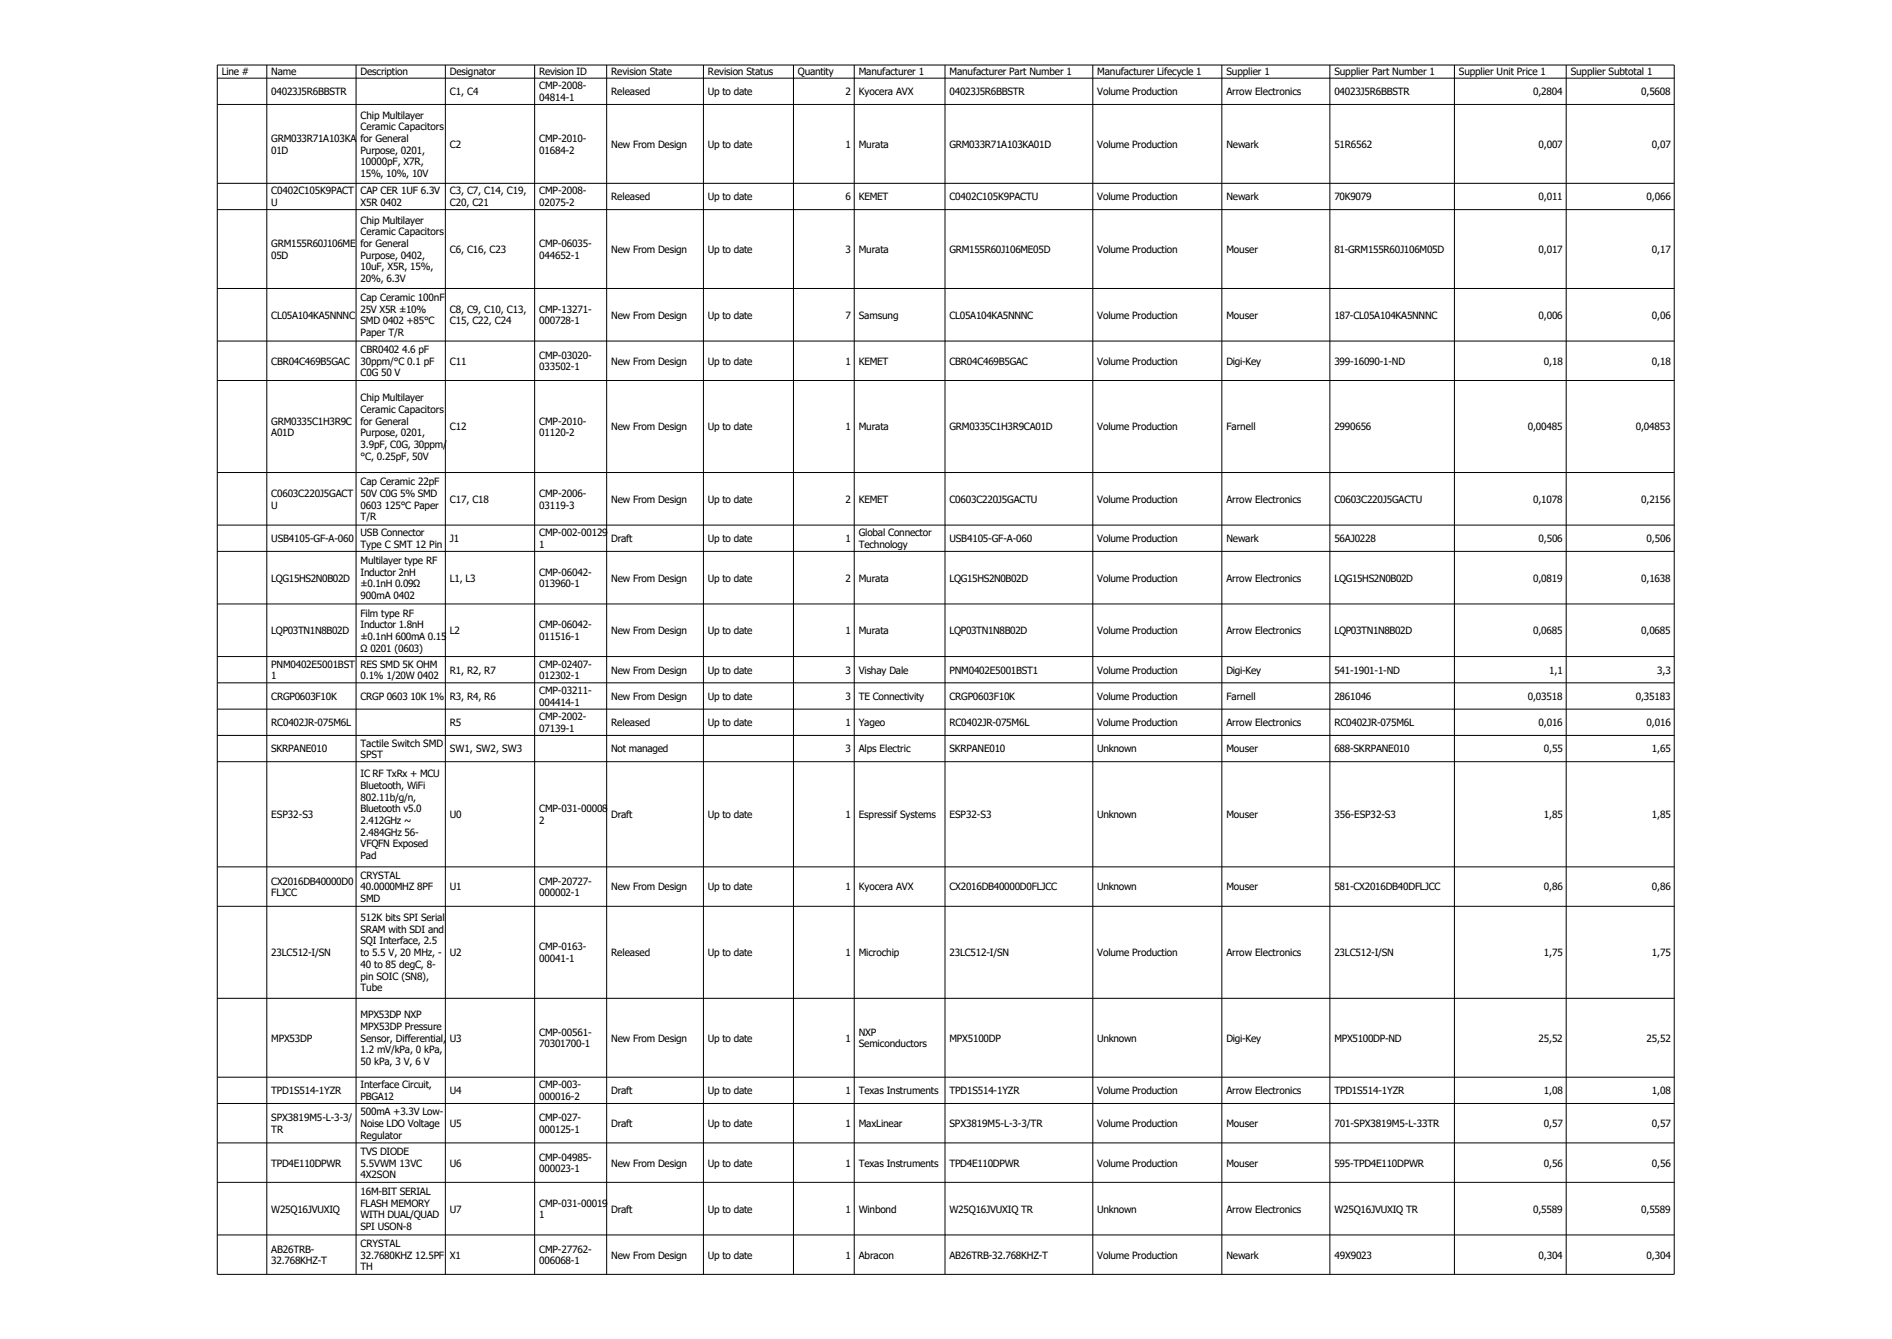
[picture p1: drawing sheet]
<svg xmlns="http://www.w3.org/2000/svg" width="297mm" height="210mm" viewBox="0 0 297 210" stroke-linecap="round" stroke-linejoin="round" font-family="sans-serif">
<defs><g id="words">
<g font-size="1.6">
<text x="34.8" y="11.8">Line #</text>
<text x="42.6" y="11.8">Name</text>
<text x="56.6" y="11.8">Description</text>
<text x="70.6" y="11.8">Designator</text>
<text x="84.6" y="11.8">Revision ID</text>
<text x="95.9" y="11.8">Revision State</text>
<text x="111.1" y="11.8">Revision Status</text>
<text x="125.2" y="11.8">Quantity</text>
<text x="134.8" y="11.8">Manufacturer 1</text>
<text x="149" y="11.8">Manufacturer Part Number 1</text>
<text x="172.2" y="11.8">Manufacturer Lifecycle 1</text>
<text x="192.5" y="11.8">Supplier 1</text>
<text x="209.4" y="11.8">Supplier Part Number 1</text>
<text x="229" y="11.8">Supplier Unit Price 1</text>
<text x="246.5" y="11.8">Supplier Subtotal 1</text>
<text x="42.6" y="14.9">04023J5R6BBSTR</text>
<text x="70.6" y="14.9">C1, C4</text>
<text x="84.6" y="14">CMP-2008-</text>
<text x="84.6" y="15.8">04814-1</text>
<text x="95.9" y="14.9">Released</text>
<text x="111.1" y="14.9">Up to date</text>
<text x="132.7" y="14.9">2</text>
<text x="134.8" y="14.9">Kyocera AVX</text>
<text x="149" y="14.9">04023J5R6BBSTR</text>
<text x="172.2" y="14.9">Volume Production</text>
<text x="192.5" y="14.9">Arrow Electronics</text>
<text x="209.4" y="14.9">04023J5R6BBSTR</text>
<text x="240.6" y="14.9">0,2804</text>
<text x="257.6" y="14.9">0,5608</text>
<text x="42.6" y="22.3">GRM033R71A103KA</text>
<text x="56.6" y="18.6">Chip Multilayer</text>
<text x="56.6" y="20.4">Ceramic Capacitors</text>
<text x="56.6" y="22.3">for General</text>
<text x="70.6" y="23.2">C2</text>
<text x="84.6" y="22.3">CMP-2010-</text>
<text x="95.9" y="23.2">New From Design</text>
<text x="111.1" y="23.2">Up to date</text>
<text x="132.7" y="23.2">1</text>
<text x="134.8" y="23.2">Murata</text>
<text x="149" y="23.2">GRM033R71A103KA01D</text>
<text x="172.2" y="23.2">Volume Production</text>
<text x="192.5" y="23.2">Newark</text>
<text x="209.4" y="23.2">51R6562</text>
<text x="241.5" y="23.2">0,007</text>
<text x="259.2" y="23.2">0,07</text>
<text x="42.6" y="24.1">01D</text>
<text x="56.6" y="24.1">Purpose, 0201,</text>
<text x="56.6" y="25.9">10000pF, X7R,</text>
<text x="56.6" y="27.8">15%, 10%, 10V</text>
<text x="84.6" y="24.1">01684-2</text>
<text x="42.6" y="30.5">C0402C105K9PACT</text>
<text x="42.6" y="32.3">U</text>
<text x="56.6" y="30.5">CAP CER 1UF 6.3V</text>
<text x="56.6" y="32.3">X5R 0402</text>
<text x="56.6" y="35.1">Chip Multilayer</text>
<text x="70.6" y="30.5">C3, C7, C14, C19,</text>
<text x="70.6" y="32.3">C20, C21</text>
<text x="84.6" y="30.5">CMP-2008-</text>
<text x="84.6" y="32.3">02075-2</text>
<text x="95.9" y="31.4">Released</text>
<text x="111.1" y="31.4">Up to date</text>
<text x="132.7" y="31.4">6</text>
<text x="134.8" y="31.4">KEMET</text>
<text x="149" y="31.4">C0402C105K9PACTU</text>
<text x="172.2" y="31.4">Volume Production</text>
<text x="192.5" y="31.4">Newark</text>
<text x="209.4" y="31.4">70K9079</text>
<text x="241.5" y="31.4">0,011</text>
<text x="258.4" y="31.4">0,066</text>
<text x="42.6" y="38.8">GRM155R60J106ME</text>
<text x="42.6" y="40.6">05D</text>
<text x="56.6" y="36.9">Ceramic Capacitors</text>
<text x="56.6" y="38.8">for General</text>
<text x="56.6" y="40.6">Purpose, 0402,</text>
<text x="70.6" y="39.7">C6, C16, C23</text>
<text x="84.6" y="38.8">CMP-06035-</text>
<text x="84.6" y="40.6">044652-1</text>
<text x="95.9" y="39.7">New From Design</text>
<text x="111.1" y="39.7">Up to date</text>
<text x="132.7" y="39.7">3</text>
<text x="134.8" y="39.7">Murata</text>
<text x="149" y="39.7">GRM155R60J106ME05D</text>
<text x="172.2" y="39.7">Volume Production</text>
<text x="192.5" y="39.7">Mouser</text>
<text x="209.4" y="39.7">81-GRM155R60J106M05D</text>
<text x="241.5" y="39.7">0,017</text>
<text x="259.2" y="39.7">0,17</text>
<text x="56.6" y="42.4">10uF, X5R, 15%,</text>
<text x="56.6" y="44.3">20%, 6.3V</text>
<text x="56.6" y="47.2">Cap Ceramic 100nF</text>
<text x="42.6" y="50">CL05A104KA5NNNC</text>
<text x="56.6" y="49.1">25V X5R ±10%</text>
<text x="56.6" y="50.9">SMD 0402 +85°C</text>
<text x="56.6" y="52.7">Paper T/R</text>
<text x="70.6" y="49.1">C8, C9, C10, C13,</text>
<text x="70.6" y="50.9">C15, C22, C24</text>
<text x="84.6" y="49.1">CMP-13271-</text>
<text x="84.6" y="50.9">000728-1</text>
<text x="95.9" y="50">New From Design</text>
<text x="111.1" y="50">Up to date</text>
<text x="132.7" y="50">7</text>
<text x="134.8" y="50">Samsung</text>
<text x="149" y="50">CL05A104KA5NNNC</text>
<text x="172.2" y="50">Volume Production</text>
<text x="192.5" y="50">Mouser</text>
<text x="209.4" y="50">187-CL05A104KA5NNNC</text>
<text x="241.5" y="50">0,006</text>
<text x="259.2" y="50">0,06</text>
<text x="42.6" y="57.2">CBR04C469B5GAC</text>
<text x="56.6" y="55.4">CBR0402 4.6 pF</text>
<text x="56.6" y="57.2">30ppm/°C 0.1 pF</text>
<text x="56.6" y="59">C0G 50 V</text>
<text x="70.6" y="57.2">C11</text>
<text x="84.6" y="56.3">CMP-03020-</text>
<text x="84.6" y="58.1">033502-1</text>
<text x="95.9" y="57.2">New From Design</text>
<text x="111.1" y="57.2">Up to date</text>
<text x="132.7" y="57.2">1</text>
<text x="134.8" y="57.2">KEMET</text>
<text x="149" y="57.2">CBR04C469B5GAC</text>
<text x="172.2" y="57.2">Volume Production</text>
<text x="192.5" y="57.2">Digi-Key</text>
<text x="209.4" y="57.2">399-16090-1-ND</text>
<text x="242.3" y="57.2">0,18</text>
<text x="259.2" y="57.2">0,18</text>
<text x="56.6" y="62.9">Chip Multilayer</text>
<text x="56.6" y="64.8">Ceramic Capacitors</text>
<text x="42.6" y="66.6">GRM0335C1H3R9C</text>
<text x="42.6" y="68.4">A01D</text>
<text x="56.6" y="66.6">for General</text>
<text x="56.6" y="68.4">Purpose, 0201,</text>
<text x="56.6" y="70.3">3.9pF, C0G, 30ppm/</text>
<text x="70.6" y="67.5">C12</text>
<text x="84.6" y="66.6">CMP-2010-</text>
<text x="84.6" y="68.4">01120-2</text>
<text x="95.9" y="67.5">New From Design</text>
<text x="111.1" y="67.5">Up to date</text>
<text x="132.7" y="67.5">1</text>
<text x="134.8" y="67.5">Murata</text>
<text x="149" y="67.5">GRM0335C1H3R9CA01D</text>
<text x="172.2" y="67.5">Volume Production</text>
<text x="192.5" y="67.5">Farnell</text>
<text x="209.4" y="67.5">2990656</text>
<text x="239.8" y="67.5">0,00485</text>
<text x="256.7" y="67.5">0,04853</text>
<text x="42.6" y="77.9">C0603C220J5GACT</text>
<text x="56.6" y="72.1">°C, 0.25pF, 50V</text>
<text x="56.6" y="76.1">Cap Ceramic 22pF</text>
<text x="56.6" y="77.9">50V C0G 5% SMD</text>
<text x="84.6" y="77.9">CMP-2006-</text>
<text x="42.6" y="79.8">U</text>
<text x="56.6" y="79.8">0603 125°C Paper</text>
<text x="56.6" y="81.6">T/R</text>
<text x="70.6" y="78.9">C17, C18</text>
<text x="84.6" y="79.8">03119-3</text>
<text x="95.9" y="78.9">New From Design</text>
<text x="111.1" y="78.9">Up to date</text>
<text x="132.7" y="78.9">2</text>
<text x="134.8" y="78.9">KEMET</text>
<text x="149" y="78.9">C0603C220J5GACTU</text>
<text x="172.2" y="78.9">Volume Production</text>
<text x="192.5" y="78.9">Arrow Electronics</text>
<text x="209.4" y="78.9">C0603C220J5GACTU</text>
<text x="240.6" y="78.9">0,1078</text>
<text x="257.6" y="78.9">0,2156</text>
<text x="42.6" y="85">USB4105-GF-A-060</text>
<text x="56.6" y="84.1">USB Connector</text>
<text x="56.6" y="86">Type C SMT 12 Pin</text>
<text x="56.6" y="88.5">Multilayer type RF</text>
<text x="70.6" y="85">J1</text>
<text x="84.6" y="84.1">CMP-002-00129-</text>
<text x="84.6" y="86">1</text>
<text x="95.9" y="85">Draft</text>
<text x="111.1" y="85">Up to date</text>
<text x="132.7" y="85">1</text>
<text x="134.8" y="84.1">Global Connector</text>
<text x="134.8" y="86">Technology</text>
<text x="149" y="85">USB4105-GF-A-060</text>
<text x="172.2" y="85">Volume Production</text>
<text x="192.5" y="85">Newark</text>
<text x="209.4" y="85">56AJ0228</text>
<text x="241.5" y="85">0,506</text>
<text x="258.4" y="85">0,506</text>
<text x="42.6" y="91.2">LQG15HS2N0B02D</text>
<text x="56.6" y="90.3">Inductor 2nH</text>
<text x="56.6" y="92.1">±0.1nH 0.09Ω</text>
<text x="56.6" y="94">900mA 0402</text>
<text x="70.6" y="91.2">L1, L3</text>
<text x="84.6" y="90.3">CMP-06042-</text>
<text x="84.6" y="92.1">013960-1</text>
<text x="95.9" y="91.2">New From Design</text>
<text x="111.1" y="91.2">Up to date</text>
<text x="132.7" y="91.2">2</text>
<text x="134.8" y="91.2">Murata</text>
<text x="149" y="91.2">LQG15HS2N0B02D</text>
<text x="172.2" y="91.2">Volume Production</text>
<text x="192.5" y="91.2">Arrow Electronics</text>
<text x="209.4" y="91.2">LQG15HS2N0B02D</text>
<text x="240.6" y="91.2">0,0819</text>
<text x="257.6" y="91.2">0,1638</text>
<text x="42.6" y="99.5">LQP03TN1N8B02D</text>
<text x="56.6" y="96.7">Film type RF</text>
<text x="56.6" y="98.6">Inductor 1.8nH</text>
<text x="56.6" y="100.4">±0.1nH 600mA 0.15</text>
<text x="70.6" y="99.5">L2</text>
<text x="84.6" y="98.6">CMP-06042-</text>
<text x="84.6" y="100.4">011516-1</text>
<text x="95.9" y="99.5">New From Design</text>
<text x="111.1" y="99.5">Up to date</text>
<text x="132.7" y="99.5">1</text>
<text x="134.8" y="99.5">Murata</text>
<text x="149" y="99.5">LQP03TN1N8B02D</text>
<text x="172.2" y="99.5">Volume Production</text>
<text x="192.5" y="99.5">Arrow Electronics</text>
<text x="209.4" y="99.5">LQP03TN1N8B02D</text>
<text x="240.6" y="99.5">0,0685</text>
<text x="257.6" y="99.5">0,0685</text>
<text x="42.6" y="104.7">PNM0402E5001BST</text>
<text x="42.6" y="106.6">1</text>
<text x="56.6" y="102.2">Ω 0201 (0603)</text>
<text x="56.6" y="104.7">RES SMD 5K OHM</text>
<text x="56.6" y="106.6">0.1% 1/20W 0402</text>
<text x="70.6" y="105.7">R1, R2, R7</text>
<text x="84.6" y="104.7">CMP-02407-</text>
<text x="84.6" y="106.6">012302-1</text>
<text x="95.9" y="105.7">New From Design</text>
<text x="111.1" y="105.7">Up to date</text>
<text x="132.7" y="105.7">3</text>
<text x="134.8" y="105.7">Vishay Dale</text>
<text x="149" y="105.7">PNM0402E5001BST1</text>
<text x="172.2" y="105.7">Volume Production</text>
<text x="192.5" y="105.7">Digi-Key</text>
<text x="209.4" y="105.7">541-1901-1-ND</text>
<text x="243.1" y="105.7">1,1</text>
<text x="260.1" y="105.7">3,3</text>
<text x="42.6" y="109.8">CRGP0603F10K</text>
<text x="42.6" y="113.9">RC0402JR-075M6L</text>
<text x="56.6" y="109.8">CRGP 0603 10K 1%</text>
<text x="70.6" y="109.8">R3, R4, R6</text>
<text x="70.6" y="113.9">R5</text>
<text x="84.6" y="108.9">CMP-03211-</text>
<text x="84.6" y="110.7">004414-1</text>
<text x="84.6" y="113">CMP-2002-</text>
<text x="95.9" y="109.8">New From Design</text>
<text x="95.9" y="113.9">Released</text>
<text x="111.1" y="109.8">Up to date</text>
<text x="111.1" y="113.9">Up to date</text>
<text x="132.7" y="109.8">3</text>
<text x="132.7" y="113.9">1</text>
<text x="134.8" y="109.8">TE Connectivity</text>
<text x="134.8" y="113.9">Yageo</text>
<text x="149" y="109.8">CRGP0603F10K</text>
<text x="149" y="113.9">RC0402JR-075M6L</text>
<text x="172.2" y="109.8">Volume Production</text>
<text x="172.2" y="113.9">Volume Production</text>
<text x="192.5" y="109.8">Farnell</text>
<text x="192.5" y="113.9">Arrow Electronics</text>
<text x="209.4" y="109.8">2861046</text>
<text x="209.4" y="113.9">RC0402JR-075M6L</text>
<text x="239.8" y="109.8">0,03518</text>
<text x="241.5" y="113.9">0,016</text>
<text x="256.7" y="109.8">0,35183</text>
<text x="258.4" y="113.9">0,016</text>
<text x="42.6" y="118">SKRPANE010</text>
<text x="56.6" y="117.1">Tactile Switch SMD</text>
<text x="56.6" y="119">SPST</text>
<text x="70.6" y="118">SW1, SW2, SW3</text>
<text x="84.6" y="114.8">07139-1</text>
<text x="95.9" y="118">Not managed</text>
<text x="132.7" y="118">3</text>
<text x="134.8" y="118">Alps Electric</text>
<text x="149" y="118">SKRPANE010</text>
<text x="172.2" y="118">Unknown</text>
<text x="192.5" y="118">Mouser</text>
<text x="209.4" y="118">688-SKRPANE010</text>
<text x="242.3" y="118">0,55</text>
<text x="259.2" y="118">1,65</text>
<text x="56.6" y="121.9">IC RF TxRx + MCU</text>
<text x="56.6" y="123.8">Bluetooth, WiFi</text>
<text x="56.6" y="125.6">802.11b/g/n,</text>
<text x="42.6" y="128.3">ESP32-S3</text>
<text x="56.6" y="127.4">Bluetooth v5.0</text>
<text x="56.6" y="129.3">2.412GHz ~</text>
<text x="56.6" y="131.1">2.484GHz 56-</text>
<text x="70.6" y="128.3">U0</text>
<text x="84.6" y="127.4">CMP-031-00008-</text>
<text x="84.6" y="129.3">2</text>
<text x="95.9" y="128.3">Draft</text>
<text x="111.1" y="128.3">Up to date</text>
<text x="132.7" y="128.3">1</text>
<text x="134.8" y="128.3">Espressif Systems</text>
<text x="149" y="128.3">ESP32-S3</text>
<text x="172.2" y="128.3">Unknown</text>
<text x="192.5" y="128.3">Mouser</text>
<text x="209.4" y="128.3">356-ESP32-S3</text>
<text x="242.3" y="128.3">1,85</text>
<text x="259.2" y="128.3">1,85</text>
<text x="56.6" y="132.9">VFQFN Exposed</text>
<text x="56.6" y="134.8">Pad</text>
<text x="56.6" y="137.9">CRYSTAL</text>
<text x="42.6" y="138.8">CX2016DB40000D0</text>
<text x="42.6" y="140.6">FLJCC</text>
<text x="56.6" y="139.7">40.0000MHZ 8PF</text>
<text x="56.6" y="141.5">SMD</text>
<text x="70.6" y="139.7">U1</text>
<text x="84.6" y="138.8">CMP-20727-</text>
<text x="84.6" y="140.6">000002-1</text>
<text x="95.9" y="139.7">New From Design</text>
<text x="111.1" y="139.7">Up to date</text>
<text x="132.7" y="139.7">1</text>
<text x="134.8" y="139.7">Kyocera AVX</text>
<text x="149" y="139.7">CX2016DB40000D0FLJCC</text>
<text x="172.2" y="139.7">Unknown</text>
<text x="192.5" y="139.7">Mouser</text>
<text x="209.4" y="139.7">581-CX2016DB40DFLJCC</text>
<text x="242.3" y="139.7">0,86</text>
<text x="259.2" y="139.7">0,86</text>
<text x="56.6" y="144.5">512K bits SPI Serial</text>
<text x="56.6" y="146.3">SRAM with SDI and</text>
<text x="56.6" y="148.2">SQI Interface, 2.5</text>
<text x="84.6" y="149.1">CMP-0163-</text>
<text x="42.6" y="150">23LC512-I/SN</text>
<text x="56.6" y="150">to 5.5 V, 20 MHz, -</text>
<text x="56.6" y="151.8">40 to 85 degC, 8-</text>
<text x="56.6" y="153.7">pin SOIC (SN8),</text>
<text x="56.6" y="155.5">Tube</text>
<text x="70.6" y="150">U2</text>
<text x="84.6" y="150.9">00041-1</text>
<text x="95.9" y="150">Released</text>
<text x="111.1" y="150">Up to date</text>
<text x="132.7" y="150">1</text>
<text x="134.8" y="150">Microchip</text>
<text x="149" y="150">23LC512-I/SN</text>
<text x="172.2" y="150">Volume Production</text>
<text x="192.5" y="150">Arrow Electronics</text>
<text x="209.4" y="150">23LC512-I/SN</text>
<text x="242.3" y="150">1,75</text>
<text x="259.2" y="150">1,75</text>
<text x="56.6" y="159.7">MPX53DP NXP</text>
<text x="56.6" y="161.6">MPX53DP Pressure</text>
<text x="42.6" y="163.4">MPX53DP</text>
<text x="56.6" y="163.4">Sensor, Differential,</text>
<text x="56.6" y="165.2">1.2 mV/kPa, 0 kPa,</text>
<text x="56.6" y="167.1">50 kPa, 3 V, 6 V</text>
<text x="70.6" y="163.4">U3</text>
<text x="84.6" y="162.5">CMP-00561-</text>
<text x="84.6" y="164.3">70301700-1</text>
<text x="95.9" y="163.4">New From Design</text>
<text x="111.1" y="163.4">Up to date</text>
<text x="132.7" y="163.4">1</text>
<text x="134.8" y="162.5">NXP</text>
<text x="134.8" y="164.3">Semiconductors</text>
<text x="149" y="163.4">MPX5100DP</text>
<text x="172.2" y="163.4">Unknown</text>
<text x="192.5" y="163.4">Digi-Key</text>
<text x="209.4" y="163.4">MPX5100DP-ND</text>
<text x="241.5" y="163.4">25,52</text>
<text x="258.4" y="163.4">25,52</text>
<text x="42.6" y="171.7">TPD1S514-1YZR</text>
<text x="56.6" y="170.7">Interface Circuit,</text>
<text x="56.6" y="172.6">PBGA12</text>
<text x="70.6" y="171.7">U4</text>
<text x="84.6" y="170.7">CMP-003-</text>
<text x="84.6" y="172.6">000016-2</text>
<text x="95.9" y="171.7">Draft</text>
<text x="111.1" y="171.7">Up to date</text>
<text x="132.7" y="171.7">1</text>
<text x="134.8" y="171.7">Texas Instruments</text>
<text x="149" y="171.7">TPD1S514-1YZR</text>
<text x="172.2" y="171.7">Volume Production</text>
<text x="192.5" y="171.7">Arrow Electronics</text>
<text x="209.4" y="171.7">TPD1S514-1YZR</text>
<text x="242.3" y="171.7">1,08</text>
<text x="259.2" y="171.7">1,08</text>
<text x="42.6" y="175.9">SPX3819M5-L-3-3/</text>
<text x="42.6" y="177.7">TR</text>
<text x="56.6" y="175">500mA +3.3V Low-</text>
<text x="56.6" y="176.8">Noise LDO Voltage</text>
<text x="56.6" y="178.6">Regulator</text>
<text x="70.6" y="176.8">U5</text>
<text x="84.6" y="175.9">CMP-027-</text>
<text x="84.6" y="177.7">000125-1</text>
<text x="95.9" y="176.8">Draft</text>
<text x="111.1" y="176.8">Up to date</text>
<text x="132.7" y="176.8">1</text>
<text x="134.8" y="176.8">MaxLinear</text>
<text x="149" y="176.8">SPX3819M5-L-3-3/TR</text>
<text x="172.2" y="176.8">Volume Production</text>
<text x="192.5" y="176.8">Mouser</text>
<text x="209.4" y="176.8">701-SPX3819M5-L-33TR</text>
<text x="242.3" y="176.8">0,57</text>
<text x="259.2" y="176.8">0,57</text>
<text x="42.6" y="183">TPD4E110DPWR</text>
<text x="56.6" y="181.2">TVS DIODE</text>
<text x="56.6" y="183">5.5VWM 13VC</text>
<text x="56.6" y="184.8">4X2SON</text>
<text x="70.6" y="183">U6</text>
<text x="84.6" y="182.1">CMP-04985-</text>
<text x="84.6" y="183.9">000023-1</text>
<text x="95.9" y="183">New From Design</text>
<text x="111.1" y="183">Up to date</text>
<text x="132.7" y="183">1</text>
<text x="134.8" y="183">Texas Instruments</text>
<text x="149" y="183">TPD4E110DPWR</text>
<text x="172.2" y="183">Volume Production</text>
<text x="192.5" y="183">Mouser</text>
<text x="209.4" y="183">595-TPD4E110DPWR</text>
<text x="242.3" y="183">0,56</text>
<text x="259.2" y="183">0,56</text>
<text x="42.6" y="190.2">W25Q16JVUXIQ</text>
<text x="56.6" y="187.5">16M-BIT SERIAL</text>
<text x="56.6" y="189.3">FLASH MEMORY</text>
<text x="56.6" y="191.1">WITH DUAL/QUAD</text>
<text x="70.6" y="190.2">U7</text>
<text x="84.6" y="189.3">CMP-031-00019-</text>
<text x="84.6" y="191.1">1</text>
<text x="95.9" y="190.2">Draft</text>
<text x="111.1" y="190.2">Up to date</text>
<text x="132.7" y="190.2">1</text>
<text x="134.8" y="190.2">Winbond</text>
<text x="149" y="190.2">W25Q16JVUXIQ TR</text>
<text x="172.2" y="190.2">Unknown</text>
<text x="192.5" y="190.2">Arrow Electronics</text>
<text x="209.4" y="190.2">W25Q16JVUXIQ TR</text>
<text x="240.6" y="190.2">0,5589</text>
<text x="257.6" y="190.2">0,5589</text>
<text x="42.6" y="196.5">AB26TRB-</text>
<text x="56.6" y="193">SPI USON-8</text>
<text x="56.6" y="195.6">CRYSTAL</text>
<text x="56.6" y="197.4">32.7680KHZ 12.5PF</text>
<text x="70.6" y="197.4">X1</text>
<text x="84.6" y="196.5">CMP-27762-</text>
<text x="95.9" y="197.4">New From Design</text>
<text x="111.1" y="197.4">Up to date</text>
<text x="132.7" y="197.4">1</text>
<text x="134.8" y="197.4">Abracon</text>
<text x="149" y="197.4">AB26TRB-32.768KHZ-T</text>
<text x="172.2" y="197.4">Volume Production</text>
<text x="192.5" y="197.4">Newark</text>
<text x="209.4" y="197.4">49X9023</text>
<text x="241.5" y="197.4">0,304</text>
<text x="258.4" y="197.4">0,304</text>
<text x="42.6" y="198.3">32.768KHZ-T</text>
<text x="56.6" y="199.3">TH</text>
<text x="84.6" y="198.3">006068-1</text>
</g>
</g></defs>
<g fill="none" stroke="#000" stroke-width=".16">
<path d="M34.1 10.2h228.7v189.7h-228.7zM34.1 12.3h228.7M34.1 16.4h228.7M41.9 10.2v189.7M55.9 10.2v189.7M69.9 10.2v189.7M83.9 10.2v189.7M95.2 10.2v189.7M110.4 10.2v189.7M124.5 10.2v189.7M134.1 10.2v189.7M148.3 10.2v189.7"/>
<path d="M171.5 10.2v189.7M191.8 10.2v189.7M208.7 10.2v189.7M228.3 10.2v189.7M245.8 10.2v189.7M34.1 28.8h228.7M34.1 32.9h228.7M34.1 45.3h228.7M34.1 53.5h228.7M34.1 59.7h228.7M34.1 74.1h228.7M34.1 82.4h228.7"/>
<path d="M34.1 86.5h228.7M34.1 94.7h228.7M34.1 103h228.7M34.1 107.1h228.7M34.1 111.2h228.7M34.1 115.4h228.7M34.1 119.5h228.7M34.1 136h228.7M34.1 142.2h228.7M34.1 156.6h228.7M34.1 169h228.7M34.1 173.1h228.7"/>
<path d="M34.1 179.3h228.7M34.1 185.5h228.7M34.1 193.7h228.7"/>
</g>
<use href="#words"/>
</svg>
